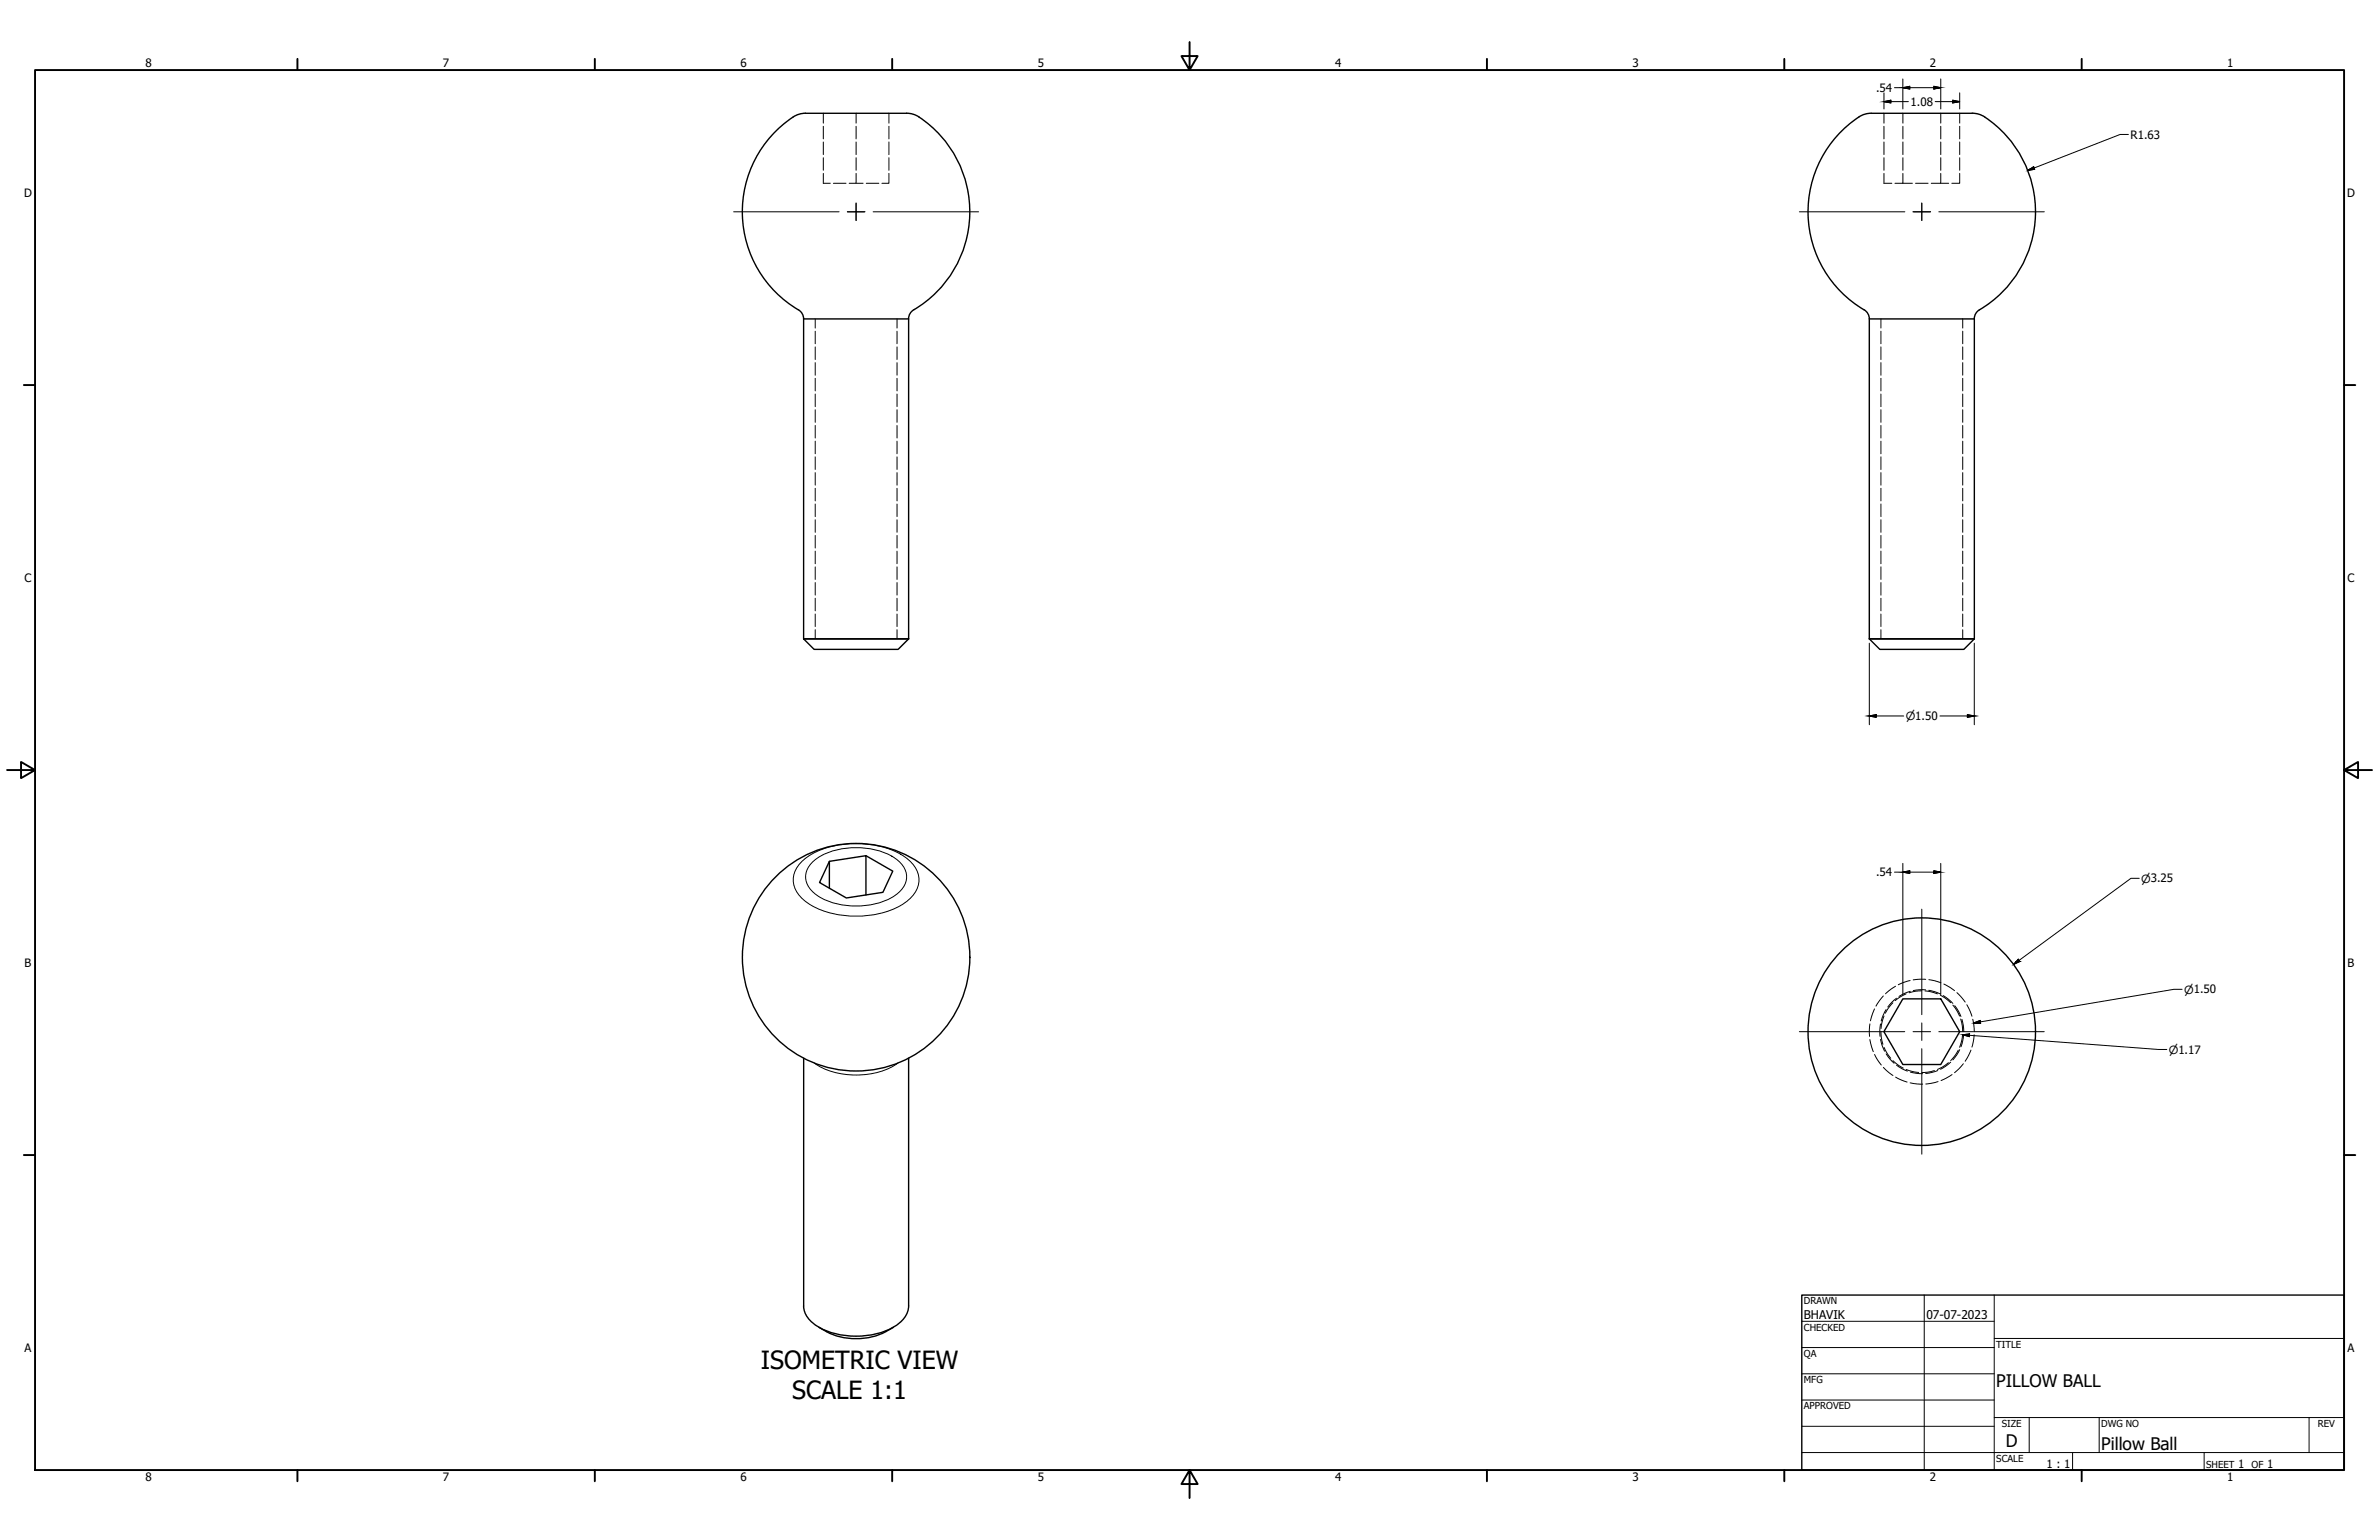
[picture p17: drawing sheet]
<svg xmlns="http://www.w3.org/2000/svg" width="864mm" height="559mm" viewBox="0 0 864 559" stroke-linecap="round" stroke-linejoin="round" font-family="sans-serif">
<defs><g id="words">
<g font-size="9.1">
<text x="276.2" y="496.9">ISOMETRIC VIEW</text>
<text x="287.6" y="507.8">SCALE 1:1</text>
</g>
<g font-size="6.3">
<text x="724.7" y="503.4">PILLOW BALL</text>
<text x="728.1" y="524.9">D</text>
<text x="762.8" y="526.2">Pillow Ball</text>
</g>
<g font-size="4.4">
<text x="654.8" y="478.7">BHAVIK</text>
<text x="699.3" y="478.6">07-07-2023</text>
</g>
<g font-size="4.2">
<text x="52.9" y="24.4">8</text>
<text x="160.8" y="24.4">7</text>
<text x="268.8" y="24.4">6</text>
<text x="376.7" y="24.4">5</text>
<text x="484.7" y="24.4">4</text>
<text x="592.6" y="24.4">3</text>
<text x="700.5" y="24.4">2</text>
<text x="808.5" y="24.4">1</text>
<text x="681.1" y="33.3">.54</text>
<text x="693.6" y="38.4">1.08</text>
<text x="773.4" y="50.3">R1.63</text>
<text x="8.8" y="71.4">D</text>
<text x="852" y="71.4">D</text>
<text x="8.9" y="211.1">C</text>
<text x="852.2" y="211.1">C</text>
<text x="681.1" y="317.9">.54</text>
<text x="9" y="350.8">B</text>
<text x="852.2" y="350.8">B</text>
<text x="8.9" y="490.5">A</text>
<text x="852.1" y="490.5">A</text>
<text x="742.9" y="532.7">1 : 1</text>
<text x="812.5" y="532.6">1</text>
<text x="823" y="532.6">1</text>
<text x="52.9" y="537.5">8</text>
<text x="160.8" y="537.5">7</text>
<text x="268.8" y="537.5">6</text>
<text x="376.7" y="537.5">5</text>
<text x="484.7" y="537.5">4</text>
<text x="592.6" y="537.5">3</text>
<text x="700.5" y="537.5">2</text>
<text x="808.5" y="537.5">1</text>
</g>
<g font-size="4.1">
<text x="691.8" y="261.4">⌀1.50</text>
<text x="777.3" y="320.3">⌀3.25</text>
<text x="792.9" y="360.6">⌀1.50</text>
<text x="787.3" y="382.4">⌀1.17</text>
</g>
<g font-size="3.5">
<text x="654.8" y="473.2">DRAWN</text>
<text x="654.8" y="482.8">CHECKED</text>
<text x="724.7" y="489">TITLE</text>
<text x="654.8" y="492.3">QA</text>
<text x="654.8" y="501.8">MFG</text>
<text x="654.8" y="511.4">APPROVED</text>
<text x="726.7" y="517.7">SIZE</text>
<text x="762.8" y="517.7">DWG NO</text>
<text x="841.4" y="517.7">REV</text>
<text x="724.7" y="530.4">SCALE</text>
<text x="800.9" y="532.6">SHEET</text>
<text x="817.4" y="532.6">OF</text>
</g>
</g></defs>
<!-- layer: Hidden (ANSI) -->
<g fill="none" stroke="#000" stroke-width=".36">
<path d="M298.9 41.1v3.6M298.9 45.8v4.6M298.9 51.5v4.6M298.9 57.2v4.6M310.8 41.1v3.6M310.8 45.8v4.6M310.8 51.5v4.6M310.8 57.2v4.6M322.7 41.1v3.6M322.7 45.8v4.6M322.7 51.5v4.6M322.7 57.2v4.6"/>
<path d="M683.9 41.1v3.6M683.9 45.8v4.6M683.9 51.5v4.6M683.9 57.2v4.6M690.8 41.1v3.6M690.8 45.8v4.6M690.8 51.5v4.6M690.8 57.2v4.6M704.5 41.1v3.6M704.5 45.8v4.6M704.5 51.5v4.6M704.5 57.2v4.6"/>
<path d="M711.4 41.1v3.6M711.4 45.8v4.6M711.4 51.5v4.6M711.4 57.2v4.6M298.9 62.9v3.6h2.5M302.5 66.5h4.6M310.8 62.9v3.6h-2.5M310.8 66.5h2.5M314.5 66.5h4.5M322.7 62.9v3.6h-2.6M683.9 62.9v3.6h2.9M690.8 62.9v3.6h-2.9"/>
<path d="M690.8 66.5h3.4M695.4 66.5h4.5M704.5 62.9v3.6h-3.4M704.5 66.5h2.9M711.4 62.9v3.6h-2.9M688.1 357.9l-3.6 2.7M693.4 355.8l-4.3 1.5M693.5 359.7l-4.1 1.8M699 359.2l-4.5 .2M699.1 355.4l-4.6 .2M700.2 359.3l4.2 1.4M700.2 355.5l4.4 1.1"/>
<path d="M705.6 357.1l3.9 2.4M678.8 371.5l-.1 4.6M678.8 377.2l1.2 4.4M680.5 366.1l-1.5 4.3M682.6 371.6l-.1 4.4M682.6 377.2l1.5 4.2M683.7 361.4l-2.7 3.7M684.7 366.3l-1.8 4.2M688.4 362.2l-3.1 3.2M705.4 361.3l3.5 2.8M709.6 364.9l2.2 4M710.4 360.2l3 3.4"/>
<path d="M712.2 369.9l.7 4.5M712.8 375.5l-.9 4.3M714 364.6l1.8 4.1M716.1 369.8l.6 4.6M716.6 375.5l-.8 4.4M680.5 382.6l2.4 3.9M683.7 387.3l3.5 2.9M684.7 382.4l2.9 3.4M688.1 390.8l4.2 1.8M688.5 386.5l3.9 2.2M693.4 392.9l4.5 .5M693.5 389l4.4 .6"/>
<path d="M703.4 388.5l-4.3 1M703.5 392.5l-4.4 .8M708.1 385.4l-3.7 2.6M708.6 389.9l-4 2.2M711.4 380.9l-2.5 3.7M712.7 386l-3.2 3.2M715.5 381l-2.1 4.1"/>
</g>
<!-- layer: Visible (ANSI) -->
<g fill="none" stroke="#000" stroke-width=".51">
<path d="M329.1 41.1a9.2 9.2 0 0 1 6.2 2.6 41.5 41.5 0 0 1-4.5 69.4l-.8 1.5-.2 1.1M329.1 41.1h-36.7a9.3 9.3 0 0 0-6.2 2.6 41.5 41.5 0 0 0 4.5 69.4l.8 1.5 .2 1.1M291.7 115.7h38.1v116.1M291.7 115.7v116.1M676.7 112.4a41.2 41.2 0 0 1-.7-70.6l3.3-.7h36.7a9 9 0 0 1 6.2 2.6 41.5 41.5 0 0 1-4.5 69.4l-.8 1.5-.2 1.1M676.7 112.4l1.5 1.7 .4 1.6M678.6 115.7v116.1M678.6 115.7h38.1M716.7 115.7v116.1M291.7 231.8l3.8 3.8h30.5l3.8-3.8M291.7 231.8h38.1M678.6 231.8l3.8 3.8h30.5l3.8-3.8"/>
<path d="M678.6 231.8h38.1M314.3 310.5l9.8 5.6-3.6 7.7-13.3 2-9.7-5.6 3.6-7.7M301.1 322.3v-9.8l13.2-2v14.2M690.8 362.4h13.7l6.9 12-6.9 11.9h-13.7l-6.9-11.9zM291.7 384v89.9M329.8 384v89.8a9.5 9.5 0 0 1-5.5 7.8 29.4 29.4 0 0 1-28.2-.8 9 9 0 0 1-4.4-7M297.3 481.6a24.2 24.2 0 0 0 27 0"/>
<circle cx="310.8" cy="347.3" r="41.3"/>
<circle cx="697.6" cy="374.3" r="41.3"/>
</g>
<!-- layer: Hidden Narrow (ANSI) -->
<g fill="none" stroke="#000" stroke-width=".36">
<path d="M295.9 115.7v3.3M325.6 115.7v3.3M682.8 115.7v3.3M712.5 115.7v3.3M295.9 120.2v4.5M295.9 125.9v4.6M295.9 131.6v4.5M295.9 137.3v4.5M325.6 120.2v4.5M325.6 125.9v4.6M325.6 131.6v4.5M325.6 137.3v4.5"/>
<path d="M682.8 120.2v4.5M682.8 125.9v4.6M682.8 131.6v4.5M682.8 137.3v4.5M712.5 120.2v4.5M712.5 125.9v4.6M712.5 131.6v4.5M712.5 137.3v4.5M295.9 143v4.6M295.9 148.7v4.5M295.9 154.4v4.5M325.6 143v4.6"/>
<path d="M325.6 148.7v4.5M325.6 154.4v4.5M682.8 143v4.6M682.8 148.7v4.5M682.8 154.4v4.5M712.5 143v4.6M712.5 148.7v4.5M712.5 154.4v4.5M295.9 160.1v4.6M295.9 165.8v4.5M295.9 171.5v4.5M295.9 177.2v4.6"/>
<path d="M325.6 160.1v4.6M325.6 165.8v4.5M325.6 171.5v4.5M325.6 177.2v4.6M682.8 160.1v4.6M682.8 165.8v4.5M682.8 171.5v4.5M682.8 177.2v4.6M712.5 160.1v4.6M712.5 165.8v4.5M712.5 171.5v4.5M712.5 177.2v4.6"/>
<path d="M295.9 182.9v4.6M295.9 188.6v4.5M295.9 194.3v4.6M295.9 200v4.6M325.6 182.9v4.6M325.6 188.6v4.5M325.6 194.3v4.6M325.6 200v4.6M682.8 182.9v4.6M682.8 188.6v4.5M682.8 194.3v4.6M682.8 200v4.6"/>
<path d="M712.5 182.9v4.6M712.5 188.6v4.5M712.5 194.3v4.6M712.5 200v4.6M295.9 205.7v4.5M295.9 211.4v4.5M295.9 217.1v4.6M325.6 205.7v4.5M325.6 211.4v4.5M325.6 217.1v4.6M682.8 205.7v4.5M682.8 211.4v4.5"/>
<path d="M682.8 217.1v4.6M712.5 205.7v4.5M712.5 211.4v4.5M712.5 217.1v4.6M295.9 222.8v4.6M295.9 228.5v3.3M325.6 222.8v4.6M325.6 228.5v3.3M682.8 222.8v4.6M682.8 228.5v3.3M712.5 222.8v4.6M712.5 228.5v3.3"/>
<path d="M697.6 359.5l-2.2 .2-2.4 .5M698.8 359.6l2.1 .3 2.4 .7M682.8 374.4l.1 2.2 .6 2.3M683.9 368.7l-.7 2.4-.4 2.1M687.1 363.9l-1.7 2.1-1 1.6M691.9 360.6l-3.9 2.5M704.4 361.1l1.6 1 2.1 1.8M708.9 364.7l1 1.3 1.4 2.7M711.8 369.8l.5 2.3 .2 2.3M712.4 375.5l-.3 2.2-.8 2.3M683.9 380l2.5 4M687.2 384.9l2.1 1.7 1.6 1"/>
<path d="M692 388.1l2.3 .7 2.2 .3M702.2 388.5l-2.3 .5-2.2 .2M707.3 385.6l-1.3 1-2.7 1.4M710.9 381.1l-1 1.6-1.8 2.1"/>
</g>
<!-- layer: Center Mark (ANSI) -->
<path d="M266.3 76.9h38.3M307.6 76.9h3.2v-3.2v6.3v-3.1h3.2zM316.9 76.9h38.3M653.2 76.9h38.3M694.5 76.9h3.1v-3.2v6.3v-3.1h3.2zM703.8 76.9h38.3M697.6 329.9v38.3M653.2 374.4h38.3M694.5 374.4h6.3M697.6 371.2v6.3M703.8 374.4h38.3M697.6 380.5v38.3" fill="none" stroke="#000" stroke-width=".36"/>
<!-- layer: Visible Narrow (ANSI) -->
<path d="M290.8 312.9a29.2 29.2 0 0 1 21.9-6.8 27.9 27.9 0 0 1 18.1 6.8 8.8 8.8 0 0 1-1.1 13.7 32.8 32.8 0 0 1-24.7 5.4 23.5 23.5 0 0 1-15.2-7.5 8.4 8.4 0 0 1 1-11.6zM295.3 312.5a25.9 25.9 0 0 1 20.7-4.5 16.5 16.5 0 0 1 12.5 7.5 7.4 7.4 0 0 1-3.4 9.3 27.8 27.8 0 0 1-28.6 0 7.3 7.3 0 0 1-2.1-11.4zM295.6 385.7a28.7 28.7 0 0 0 30.3 0" fill="none" stroke="#000" stroke-width=".36"/>
<!-- layer: Border (ANSI) -->
<g fill="none" stroke="#000" stroke-width=".7">
<path d="M431.8 15.3v10.1l-2.9-5.1h5.9l-3 5.1M12.7 25.4h838.2v508h-838.2zM108 21.4v4M215.9 21.4v4M323.9 21.4v4M539.8 21.4v4M647.7 21.4v4M755.7 21.4v4M8.7 139.7h4M850.9 139.7h4.1M2.6 279.4h10.1l-5.1-2.9v5.9l5.1-3M850.9 279.4l5.1 3v-5.9l-5.1 2.9h10.2"/>
<path d="M8.7 419.1h4M850.9 419.1h4.1M108 533.4v4.1M215.9 533.4v4.1M323.9 533.4v4.1M431.8 533.4l3 5.1h-5.9l2.9-5.1v10.2M539.8 533.4v4.1M647.7 533.4v4.1M755.7 533.4v4.1"/>
</g>
<!-- layer: Title (ANSI) -->
<g fill="none" stroke="#000" stroke-width=".36">
<path d="M654.1 479.4h69.8M698.5 469.9v63.5M723.9 469.9v63.5M654.1 489h69.8M654.1 498.5h69.8M723.9 485.7h127M654.1 508h69.8M654.1 517.5h69.8M723.9 514.4h127M736.6 514.4v12.7M762 514.4v12.7M838.2 514.4v12.7"/>
<path d="M654.1 527.1h196.8M752.4 527.1v6.3M800.1 527.1v6.3"/>
</g>
<path d="M654.1 469.9h196.8v63.5h-196.8z" fill="none" stroke="#000" stroke-width=".51"/>
<!-- layer: Dimension (ANSI) -->
<g fill="none" stroke="#000" stroke-width=".36">
<path d="M683.9 36.9l2.5-.5v1zM683.9 36.9h8.9M683.9 33.7v5.8M687.7 31.8h16.8M690.8 31.8l2.5-.5v1zM690.8 28.6v10.9M702 31.3l2.5 .5-2.5 .5zM702.5 36.9h8.9M704.5 28.6v10.9M708.9 36.4l2.5 .5-2.5 .5zM711.4 33.7v5.8M772.6 48.8h-3l-33.5 13.1"/>
<path d="M736.1 61.9l2.1-1.4 .4 .9zM678.6 233.4v29.6M716.7 233.4v29.6M678.6 259.8l2.5-.5v1zM678.6 259.8h12.5M704.2 259.8h12.5M714.2 259.3l2.5 .5-2.5 .5zM687.7 316.5h16.8M690.8 316.5l2.5-.5v.9zM690.8 313.3v47.6M702 316l2.5 .5-2.5 .4zM704.5 313.3v47.6"/>
<path d="M776.6 318.7h-3l-42.7 31.2M732.6 348.1l.6 .8-2.3 1zM792.1 359h-3l-72.7 12.2M712.4 375.5l2.6-.3-.1 1zM712.4 375.5l71.2 5.3h3M716.4 371.2l2.4-.9 .2 1z"/>
</g>
<g fill="#000" stroke="#000" stroke-width=".36">
<path d="M683.9 36.9l2.5-.5v.5zM683.9 36.9l2.5 .5v-.5z"/>
<path d="M690.8 31.8l2.5-.5v.5zM690.8 31.8l2.5 .5v-.5z"/>
<path d="M702 31.3l2.5 .5h-2.5zM702 31.8v.5l2.5-.5z"/>
<path d="M708.9 36.4l2.5 .5h-2.5zM708.9 36.9v.5l2.5-.5z"/>
<path d="M736.8 61.4l1.4-.9 .4 .9zM736.1 61.9l2.5-.5h-1.8z"/>
<path d="M678.6 259.8l2.5-.5v.5zM678.6 259.8l2.5 .5v-.5z"/>
<path d="M714.2 259.3l2.5 .5h-2.5zM714.2 259.8v.5l2.5-.5z"/>
<path d="M690.8 316.5l2.5-.5v.5zM690.8 316.5l2.5 .4v-.4z"/>
<path d="M702 316l2.5 .5h-2.5zM702 316.5v.4l2.5-.4z"/>
<path d="M732.6 348.1l.6 .8h-1.3zM731.9 348.9l-1 1 2.3-1z"/>
<path d="M712.4 375.5l2.6-.3-.1 .3zM712.4 375.5l2.5 .7v-.7z"/>
<path d="M716.4 371.2l2.4-.9 .1 .9zM716.4 371.2l2.6 .1z"/>
</g>
<use href="#words"/>
</svg>
